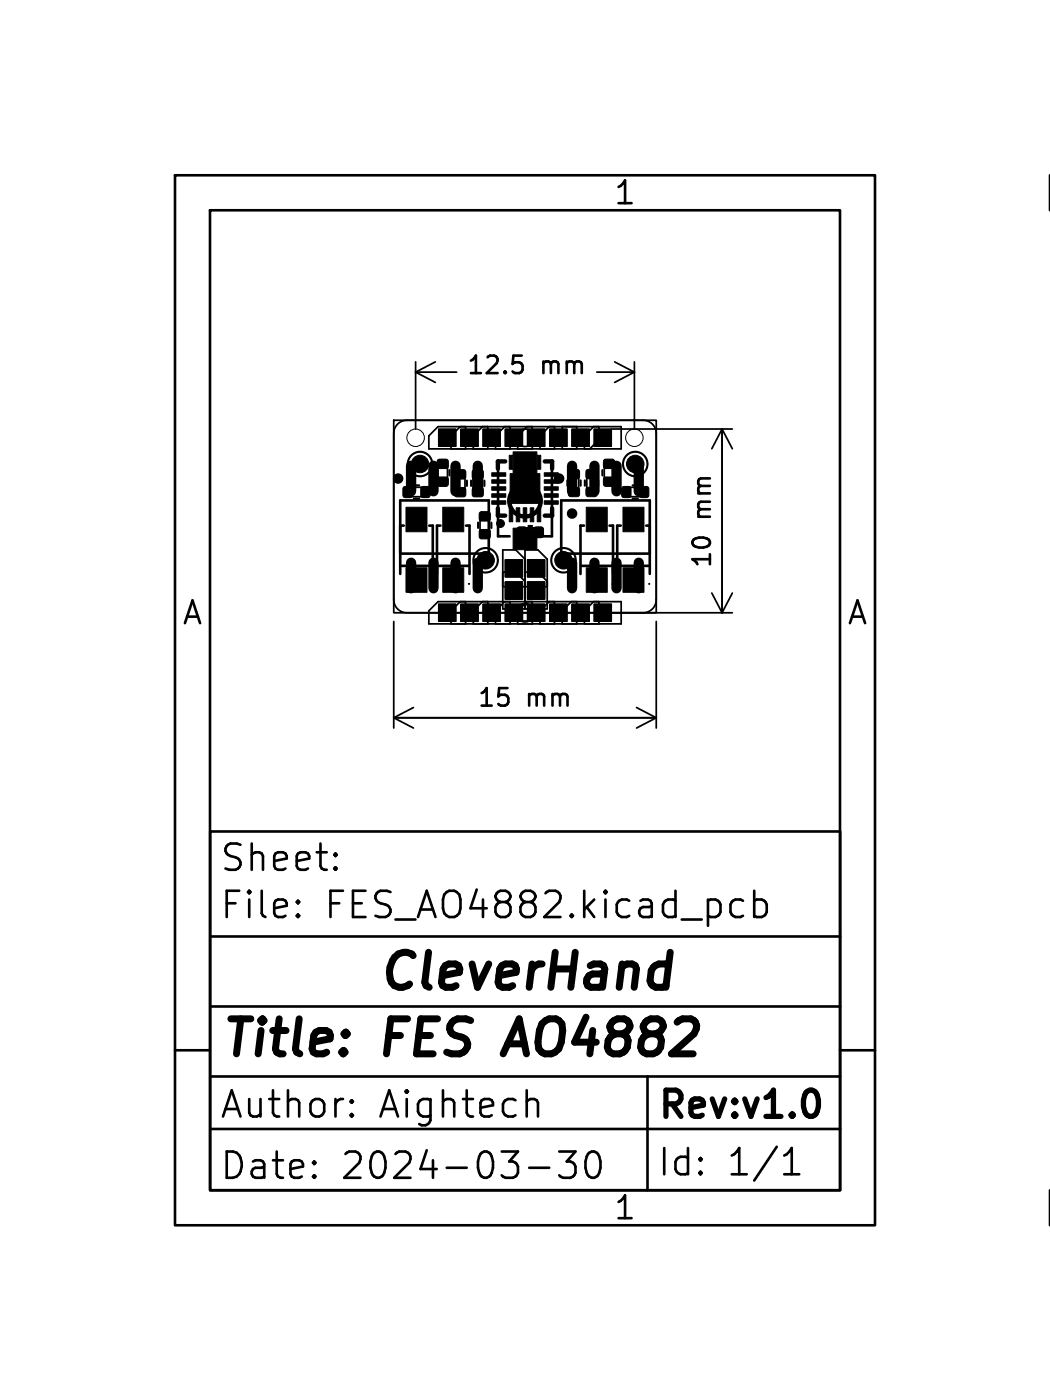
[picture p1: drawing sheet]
<svg xmlns="http://www.w3.org/2000/svg" width="60mm" height="80mm" viewBox="0 0 60 80" stroke-linecap="round" stroke-linejoin="round" font-family="sans-serif">
<defs><g id="words">
<g font-size="2.8">
<text x="21.5" y="57.1">CleverHand</text>
<text x="12.5" y="60.9">Title:</text>
<text x="22.2" y="60.9">FES</text>
<text x="29.9" y="60.9">AO4882</text>
</g>
<g font-size="2.1">
<text x="12.5" y="52.7">File:</text>
<text x="12.5" y="50">Sheet:</text>
<text x="18.6" y="52.7">FES_AO4882.kicad_pcb</text>
<text x="12.5" y="64.1">Author:</text>
<text x="21.6" y="64.1">Aightech</text>
<text x="37.5" y="64.3">Rev:v1.0</text>
<text x="12.5" y="67.6">Date:</text>
<text x="19.5" y="67.6">2024-03-30</text>
<text x="37.5" y="67.4">Id:</text>
<text x="41.6" y="67.4">1/1</text>
</g>
<g font-size="1.8">
<text x="35" y="11.9">1</text>
<text x="10.3" y="35.9">A</text>
<text x="48.3" y="35.9">A</text>
<text x="35" y="69.9">1</text>
</g>
<g font-size="1.4">
<text x="26.6" y="21.6">12.5</text>
<text x="30.9" y="21.6">mm</text>
<text x="40.8" y="29.6" transform="rotate(-90 40.8 29.6)">mm</text>
<text x="40.8" y="32.6" transform="rotate(-90 40.8 32.6)">10</text>
<text x="27.2" y="40.6">15</text>
<text x="30.1" y="40.6">mm</text>
</g>
</g></defs>
<g fill="none" stroke="#000" stroke-width=".15">
<path d="M10 10h40v60h-40zM12 12h36v56h-36zM60 10v2M22.9 30h.2M22.9 31.6h5v-3h-5v4.2M22.9 32.3h1.8M24.5 30h.2v2.8M25 32.3h1.8M25.2 30h-.2v2.8M26.6 30h.2v2.8M28.5 26.6v4h.6M29.3 20.3h.5"/>
<path d="M29.7 20.7l.2 .2v.2l-.2 .2M31.5 26.6v4h-.6M33.2 32.3h1.8M33.4 30h-.2v2.8M34.8 30h.2v2.8M35.3 32.3h1.8M35.5 30h-.2v2.8M36.9 30h.2M37.1 31.6h-5v-3h5v4.2M12 47.5h36v20.5h-36zM12 57.5h36M12 53.5h36"/>
<path d="M17 52.3h.1l-.1 .1M17 52.3v.1M17 51.5v.1M17 51.5h.1l-.1 .1M19.2 49.6v.1M19.2 49.6h-.1l.1 .1M19.2 48.8v.1M19.2 48.8h-.1l.1 .1M42 51.4l.5 .1M42.5 52.3l-.5 .1M43.1 51.5l.4-.1 .3 .3v.4l-.1 .2-.2 .1-.4-.1M43.1 50.9v1.5"/>
<path d="M10 60h2M12 64.5h36M12 61.5h36M20.1 63.7h.1l-.1 .1M20.1 63.7h-.1l.1 .1M20.1 62.9v.1M20.1 63.7v.1M20.1 62.9h.1l-.1 .1M20.1 62.9h-.1l.1 .1M30.2 66.7h1.2M30.3 62.8h.2l.2 .2v.8M32 65.8h.9l-.5 .6a.41 .41 0 0 1 .5 .3v.3l-.2 .2-.5 .1-.2-.1"/>
<path d="M33.7 65.9a.36 .36 0 0 1 .5 .2 .88 .88 0 0 1-.2 1.2 .38 .38 0 0 1-.5-.3 1.17 1.17 0 0 1 .2-1.1zM37 61.5v6.5M44.8 67.1h.9M44.8 66l.4-.4v1.5M48 60h2M60 68v2"/>
<circle cx="30" cy="35" r=".5"/>
</g>
<g fill="none" stroke="#000" stroke-width=".3">
<path d="M46.7 62.6l.1 .3-.1 .6"/>
<circle cx="22.7" cy="27.3" r=".15"/>
<circle cx="23.5" cy="29.3" r=".15"/>
<circle cx="31.9" cy="27.3" r=".15"/>
<circle cx="32.7" cy="29.3" r=".15"/>
</g>
<path d="M29.7 58.2l-.9 2M38.3 54.4l-.3 2" fill="none" stroke="#000" stroke-width=".4"/>
<g fill="none" stroke="#000" stroke-width=".1">
<path d="M22.5 24h15v11h-15zM22.5 35.5v6.1M23.3 27.8h1v.6h-1zM23.7 20.7v3.8M23.7 21.3h2.4M23.7 21.3l1.2 .6M24.9 20.7l-1.2 .6M25 34.4h10.5v1.3h-11v-.8zM25 24.4h10.5v1.3h-11v-.8zM25 26.5h.6v1h-.6zM26 27.1h.6v1h-.6zM26.3 24.4l-.5 .5v.8"/>
<path d="M26.3 34.4l-.5 .5v.8M26.6 24.4v1.3M26.6 34.4v1.3M27 27.1h.6v1h-.6zM27.4 29.5h.6v1h-.6zM27.6 24.4l-.6 .5v.8M27.6 34.4l-.6 .5v.8M27.9 24.4v1.3M27.9 34.4v1.3M28.7 33.5h2.6M28.7 32.7h.8l.5 .5M28.8 24.4l-.5 .5v.8"/>
<path d="M28.8 34.4l-.5 .5v.8M29.1 24.4v1.3M29.1 34.4v1.3M29.8 30.2h1v.5h-1zM30 32l-.5-.6h-.8v3.4h2.6v-2.8l-.6-.6h-.7v3.4M30 32.7h.7l.6 .5M30.1 24.4l-.5 .5v.8M30.1 34.4l-.5 .5v.8M30.4 24.4v1.3M30.4 34.4v1.3M31.4 34.4l-.5 .5v.8M31.4 24.4l-.5 .5v.8"/>
<path d="M31.7 24.4v1.3M31.7 34.4v1.3M32.1 24.4v1.3M32.5 27.1h.6v1h-.6zM32.6 34.4l-.5 .5v.8M33 24.4v1.3M33 34.4v1.3M33.5 27.1h.6v1h-.6zM33.9 24.4l-.5 .5v.8M33.9 34.4l-.5 .5v.8M34.1 21.3h2.2M34.2 24.4v.7l-.5 .6"/>
<path d="M34.2 34.4v1.3M34.5 26.5h.6v1h-.6zM34.9 24.5h6.9M35.1 20.7l1.2 .6M35.8 27.8h1v.6h-1zM36.3 20.7v3.8M36.3 21.3l-1.2 .6M36.7 35a.75 .75 0 0 0 .8-.7v-9.5a.75 .75 0 0 0-.8-.8h-13.5a.75 .75 0 0 0-.7 .8v9.5a.75 .75 0 0 0 .7 .7h18.6M37.5 35.5v6.1M40.7 33.9l.6 1.1M41.3 24.5v10.5M41.3 24.5l.5 1.1"/>
<path d="M41.3 24.5l-.6 1.1M41.8 33.9l-.5 1.1M22.5 41h15M22.5 41l1.1 .6M23.6 40.4l-1.1 .6M36.4 40.4l1.1 .6M37.5 41l-1.1 .6"/>
<circle cx="30" cy="25" r=".5"/>
</g>
<g fill="none" stroke="#000" stroke-width=".06">
<circle cx="23.7" cy="25" r=".5"/>
<circle cx="24.7" cy="33.4" r=".03"/>
<circle cx="26.8" cy="33.4" r=".03"/>
<circle cx="28.5" cy="29.4" r=".03"/>
<circle cx="35" cy="33.4" r=".03"/>
<circle cx="36.2" cy="25" r=".5"/>
<circle cx="37.1" cy="33.4" r=".03"/>
</g>
<g fill="none" stroke="#000" stroke-width=".12">
<path d="M23.6 27.7h.4M23.6 28.5h.4M24.9 26.9v.3M25.7 26.9v.3M25.9 27.5v.3M26.7 27.5v.3M26.9 27.5v.3M27.3 29.9v.3M27.7 27.5v.3M28.1 29.9v.3M30.2 30.1h.2M30.2 30.8h.2"/>
<path d="M32.4 27.4v.4M33.2 27.4v.4M33.4 27.4v.4M34.2 27.4v.4M34.4 26.9v.3M35.2 26.9v.3M36.1 27.7h.4M36.1 28.5h.4"/>
<circle cx="24" cy="26.5" r=".7"/>
<circle cx="27.7" cy="32" r=".7"/>
<circle cx="32.2" cy="32" r=".7"/>
<circle cx="36.3" cy="26.5" r=".7"/>
</g>
<g fill="none" stroke="#000" stroke-width=".25">
<path d="M28.5 29v.5h.4M28.9 26.4h-.4v.4M31.1 26.4h.5v.4M31.6 29v.5h-.5"/>
<circle cx="30" cy="28.6" r=".9"/>
</g>
<g fill="#000" stroke="#000" stroke-width=".06">
<path d="M23.1 27.8h.4v.6h-.4zM24.1 27.8h.4v.6h-.4zM23.2 32.4h1.2v1.4h-1.2zM23.2 29h1.2v1.4h-1.2zM25.1 24.5h1v1h-1zM25.1 34.5h1v1h-1zM25 26.3h.6v.4h-.6zM25 27.3h.6v.5h-.6zM26.3 24.5h1v1h-1zM26.3 34.5h1v1h-1zM26 26.9h.6v.4h-.6zM26 27.9h.6v.5h-.6z"/>
<path d="M25.3 32.4h1.2v1.4h-1.2zM25.3 29h1.2v1.4h-1.2zM27 26.9h.6v.4h-.6zM27 27.9h.6v.5h-.6zM27.6 34.5h1v1h-1zM27.6 24.5h1v1h-1zM27.4 29.3h.6v.4h-.6zM27.4 30.3h.6v.5h-.6zM28.1 27h.8v.2h-.8zM28.1 27.4h.8v.2h-.8zM28.1 27.8h.8v.2h-.8zM28.1 28.2h.8v.2h-.8z"/>
<path d="M28.1 28.6h.8v.2h-.8zM28.9 24.5h1v1h-1zM28.9 34.5h1v1h-1zM28.9 33.2h1v1h-1zM28.9 32h1v1h-1zM29.2 27.1h1.7v1.7h-1.7zM29.1 29h.2v.8h-.2zM29.1 26h.2v.8h-.2zM29.6 30.1h.5v.6h-.5zM29.5 29h.2v.8h-.2zM29.5 26h.2v.8h-.2zM29.9 29h.2v.8h-.2z"/>
<path d="M29.9 26h.2v.8h-.2zM30.1 24.5h1v1h-1zM30.1 32h1v1h-1zM30.1 34.5h1v1h-1zM30.1 33.2h1v1h-1zM30.5 30.1h.5v.6h-.5zM30.3 29h.2v.8h-.2zM30.3 26h.2v.8h-.2zM29.3 30.2h1.4v1.2h-1.4zM29.3 25.8h1.4v1.3h-1.4zM30.7 29h.2v.8h-.2zM30.7 26h.2v.8h-.2z"/>
<path d="M31.4 34.5h1v1h-1zM31.4 24.5h1v1h-1zM31.1 28.6h.8v.2h-.8zM31.1 28.2h.8v.2h-.8zM31.1 27.8h.8v.2h-.8zM31.1 27.4h.8v.2h-.8zM31.1 27h.8v.2h-.8zM32.7 34.5h1v1h-1zM32.5 26.9h.6v.4h-.6zM32.5 27.9h.6v.4h-.6zM32.7 24.5h1v1h-1zM33.9 24.5h1v1h-1z"/>
<path d="M33.9 34.5h1v1h-1zM33.5 26.9h.6v.4h-.6zM33.5 27.9h.6v.4h-.6zM33.5 32.4h1.2v1.4h-1.2zM33.5 29h1.2v1.4h-1.2zM34.5 26.3h.6v.4h-.6zM34.5 27.3h.6v.5h-.6zM35.6 27.8h.4v.6h-.4zM35.6 32.4h1.2v1.4h-1.2zM35.6 29h1.2v1.4h-1.2zM36.6 27.8h.4v.6h-.4z"/>
<circle cx="24" cy="26.5" r=".5"/>
<circle cx="27.7" cy="32" r=".5"/>
<circle cx="28.6" cy="29.9" r=".22"/>
<circle cx="32.2" cy="32" r=".5"/>
<circle cx="36.3" cy="26.5" r=".5"/>
</g>
<g fill="#fff" stroke="#fff" stroke-width=".06">
<circle cx="28.1" cy="35" r=".32"/>
<circle cx="25.6" cy="25" r=".32"/>
<circle cx="30.6" cy="25" r=".32"/>
<circle cx="29.4" cy="25" r=".32"/>
<circle cx="30.6" cy="32.5" r=".32"/>
<circle cx="31.9" cy="35" r=".32"/>
<circle cx="34.4" cy="25" r=".32"/>
<circle cx="33.2" cy="25" r=".32"/>
<circle cx="30.6" cy="35" r=".32"/>
<circle cx="30.6" cy="33.7" r=".32"/>
<circle cx="34.4" cy="35" r=".32"/>
<circle cx="33.2" cy="35" r=".32"/>
<circle cx="29.4" cy="35" r=".32"/>
<circle cx="26.8" cy="25" r=".32"/>
<circle cx="29.4" cy="33.7" r=".32"/>
<circle cx="29.4" cy="32.5" r=".32"/>
<circle cx="26.8" cy="35" r=".32"/>
<circle cx="31.9" cy="25" r=".32"/>
<circle cx="28.1" cy="25" r=".32"/>
<circle cx="25.6" cy="35" r=".32"/>
</g>
<g fill="none" stroke="#000" stroke-width=".59">
<path d="M23.5 26.6v1.5M23.5 32.2v1.4M24.8 26.6v1.5M24.8 32.2v1.4M26 26.6v1.5M26 32.2v1.4M27.3 26.6v1.5M27.3 32.2v1.4M32.7 26.6v1.5M32.7 32.2v1.4M34 26.6v1.5M34 32.2v1.4"/>
<path d="M35.2 26.6v1.5M35.2 32.2v1.4M36.5 26.6v1.5M36.5 32.2v1.4"/>
</g>
<use href="#words"/>
</svg>
